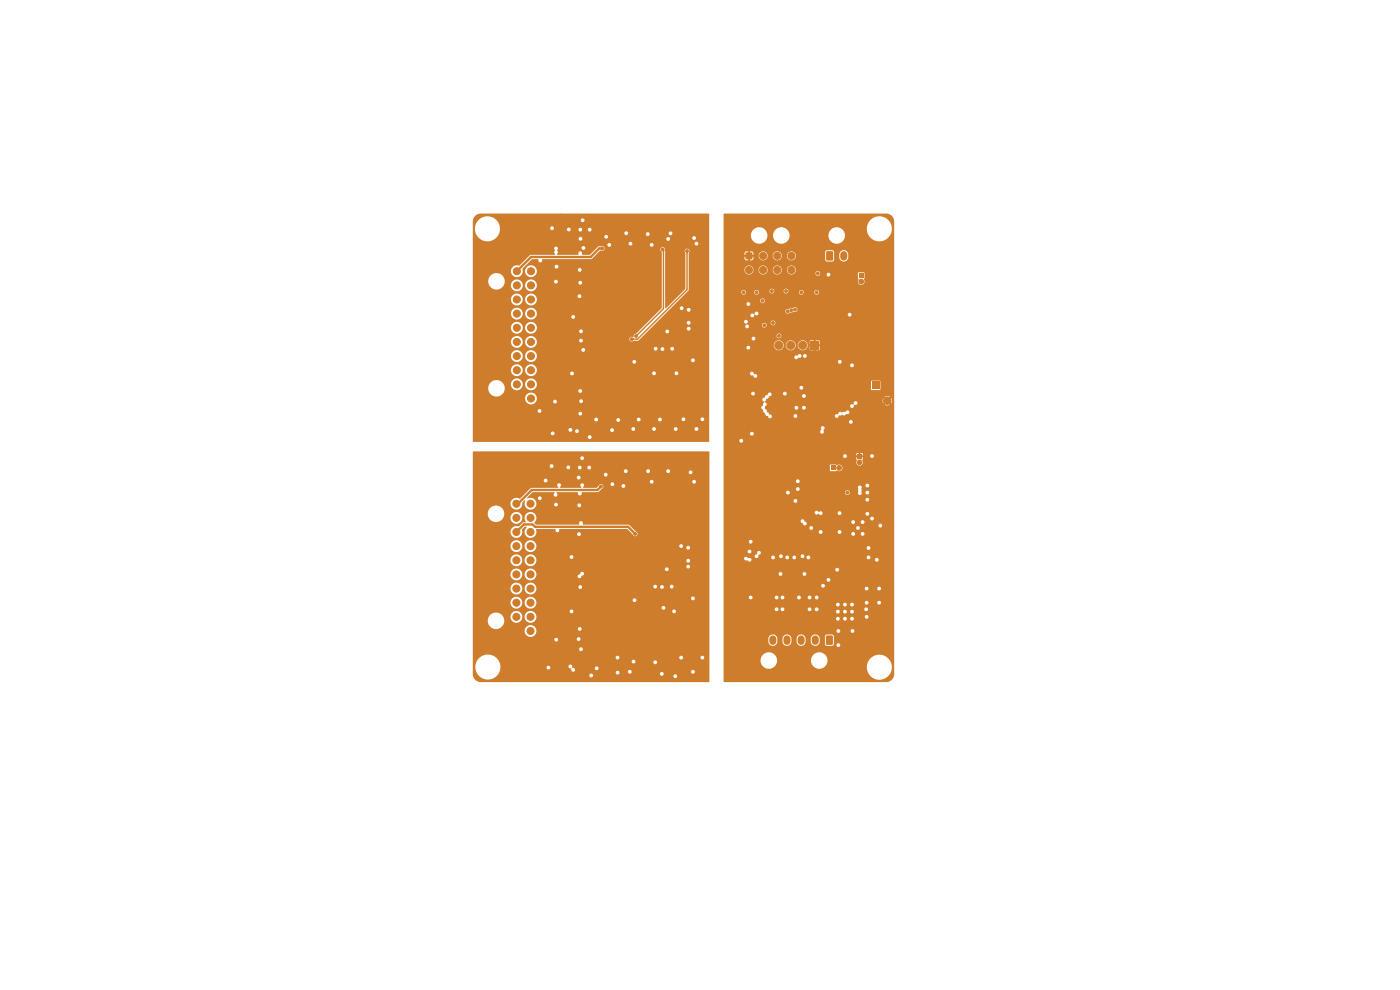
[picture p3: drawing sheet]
<svg xmlns="http://www.w3.org/2000/svg" width="297mm" height="210mm" viewBox="0 0 297 210" stroke-linecap="round" stroke-linejoin="round" font-family="sans-serif">
<path d="M175.3 134.9h1.3v1.8h-1.3z" fill="#ce7d2c"/>
<path d="M160.9 135.5v.6M163.9 135.5v.6M166.9 135.5v.6M169.9 135.5v.6M173 135.5v.6" fill="none" stroke="#ce7d2c" stroke-width="1.5"/>
<path d="M176.3 98.8h.9v1h-.9z" fill="#ce7d2c"/>
<circle cx="178" cy="99.3" r=".5" fill="#ce7d2c" stroke="#ce7d2c" stroke-width=".21"/>
<path d="M182.2 58h1v1h-1z" fill="#ce7d2c"/>
<circle cx="182.7" cy="59.7" r=".5" fill="#ce7d2c" stroke="#ce7d2c" stroke-width=".21"/>
<path d="M181.8 96.3h1v1h-1z" fill="#ce7d2c"/>
<circle cx="182.4" cy="98.1" r=".5" fill="#ce7d2c" stroke="#ce7d2c" stroke-width=".21"/>
<path d="M172 72.4h1.7v1.7h-1.7z" fill="#ce7d2c"/>
<g fill="#ce7d2c" stroke="#ce7d2c" stroke-width=".21">
<circle cx="170.3" cy="73.2" r=".85"/>
<circle cx="167.8" cy="73.2" r=".85"/>
<circle cx="165.2" cy="73.2" r=".85"/>
</g>
<path d="M158.2 53.6h1.4v1.4h-1.4z" fill="#ce7d2c"/>
<g fill="#ce7d2c" stroke="#ce7d2c" stroke-width=".21">
<circle cx="161.9" cy="54.3" r=".75"/>
<circle cx="164.9" cy="54.3" r=".75"/>
<circle cx="167.9" cy="54.3" r=".75"/>
<circle cx="158.9" cy="57.3" r=".75"/>
<circle cx="161.9" cy="57.3" r=".75"/>
<circle cx="164.9" cy="57.3" r=".75"/>
<circle cx="167.9" cy="57.3" r=".75"/>
</g>
<path d="M175.3 53.3h1.4v1.9h-1.4z" fill="#ce7d2c"/>
<path d="M179 54v.5" fill="none" stroke="#ce7d2c" stroke-width="1.5"/>
<path d="M185 81h1.6v1.6h-1.6z" fill="#ce7d2c"/>
<circle cx="188.2" cy="85" r=".8" fill="#ce7d2c" stroke="#ce7d2c" stroke-width=".21"/>
<path d="M109 83.9h1.3v1.3h-1.3z" fill="#ce7d2c"/>
<g fill="#ce7d2c" stroke="#ce7d2c" stroke-width=".21">
<circle cx="109.6" cy="81.5" r=".75"/>
<circle cx="109.6" cy="78.5" r=".75"/>
<circle cx="109.6" cy="75.5" r=".75"/>
<circle cx="109.6" cy="72.5" r=".75"/>
<circle cx="109.6" cy="69.5" r=".75"/>
<circle cx="109.6" cy="66.5" r=".75"/>
<circle cx="109.6" cy="63.5" r=".75"/>
<circle cx="109.6" cy="60.5" r=".75"/>
<circle cx="109.6" cy="57.5" r=".75"/>
<circle cx="112.6" cy="84.5" r=".75"/>
<circle cx="112.6" cy="81.5" r=".75"/>
<circle cx="112.6" cy="78.5" r=".75"/>
<circle cx="112.6" cy="75.5" r=".75"/>
<circle cx="112.6" cy="72.5" r=".75"/>
<circle cx="112.6" cy="69.5" r=".75"/>
<circle cx="112.6" cy="66.5" r=".75"/>
<circle cx="112.6" cy="63.5" r=".75"/>
<circle cx="112.6" cy="60.5" r=".75"/>
<circle cx="112.6" cy="57.5" r=".75"/>
</g>
<path d="M108.9 133.2h1.3v1.3h-1.3z" fill="#ce7d2c"/>
<g fill="#ce7d2c" stroke="#ce7d2c" stroke-width=".21">
<circle cx="109.5" cy="130.9" r=".75"/>
<circle cx="109.5" cy="127.9" r=".75"/>
<circle cx="109.5" cy="124.9" r=".75"/>
<circle cx="109.5" cy="121.9" r=".75"/>
<circle cx="109.5" cy="118.9" r=".75"/>
<circle cx="109.5" cy="115.9" r=".75"/>
<circle cx="109.5" cy="112.9" r=".75"/>
<circle cx="109.5" cy="109.9" r=".75"/>
<circle cx="109.5" cy="106.9" r=".75"/>
<circle cx="112.5" cy="133.9" r=".75"/>
<circle cx="112.5" cy="130.9" r=".75"/>
<circle cx="112.5" cy="127.9" r=".75"/>
<circle cx="112.5" cy="124.9" r=".75"/>
<circle cx="112.5" cy="121.9" r=".75"/>
<circle cx="112.5" cy="118.9" r=".75"/>
<circle cx="112.5" cy="115.9" r=".75"/>
<circle cx="112.5" cy="112.9" r=".75"/>
<circle cx="112.5" cy="109.9" r=".75"/>
<circle cx="112.5" cy="106.9" r=".75"/>
<circle cx="186.9" cy="54.7" r=".3"/>
<circle cx="174.9" cy="102.7" r=".3"/>
<circle cx="155.2" cy="61.5" r=".3"/>
<circle cx="183.9" cy="96.7" r=".3"/>
<circle cx="171.9" cy="141.7" r=".3"/>
<circle cx="183.9" cy="63.7" r=".3"/>
<circle cx="168.9" cy="51.7" r=".3"/>
<circle cx="171.9" cy="75.7" r=".3"/>
<circle cx="166" cy="94.5" r=".3"/>
<circle cx="169.5" cy="92.3" r=".3"/>
<circle cx="183.9" cy="57.7" r=".3"/>
<circle cx="186.9" cy="132.7" r=".3"/>
<circle cx="174.9" cy="57" r=".3"/>
<circle cx="186.9" cy="84.7" r=".3"/>
<circle cx="156.9" cy="57.7" r=".3"/>
<circle cx="183.9" cy="51.7" r=".3"/>
<circle cx="156.9" cy="87.7" r=".3"/>
<circle cx="171.9" cy="81.7" r=".3"/>
<circle cx="170.2" cy="124.8" r=".3"/>
<circle cx="186.9" cy="93.7" r=".3"/>
<circle cx="173.3" cy="87" r=".3"/>
<circle cx="180.9" cy="51.7" r=".3"/>
<circle cx="168.9" cy="138.7" r=".3"/>
<circle cx="183.5" cy="114.8" r=".3"/>
<circle cx="186.9" cy="75.7" r=".3"/>
<circle cx="168.2" cy="124" r=".3"/>
<circle cx="171.8" cy="93.8" r=".3"/>
<circle cx="183.9" cy="69.7" r=".3"/>
<circle cx="159.9" cy="105.7" r=".3"/>
<circle cx="177.9" cy="102.7" r=".3"/>
<circle cx="168.9" cy="108.7" r=".3"/>
<circle cx="162.9" cy="51.7" r=".3"/>
<circle cx="168.9" cy="141.7" r=".3"/>
<circle cx="180.9" cy="54.7" r=".3"/>
<circle cx="158.2" cy="71" r=".3"/>
<circle cx="186.9" cy="87.7" r=".3"/>
<circle cx="186.9" cy="72.7" r=".3"/>
<circle cx="166.2" cy="92.2" r=".3"/>
<circle cx="172" cy="124.8" r=".3"/>
<circle cx="169.5" cy="124.8" r=".3"/>
<circle cx="171.9" cy="51.7" r=".3"/>
<circle cx="172.8" cy="124.5" r=".3"/>
<circle cx="171.2" cy="94.3" r=".3"/>
<circle cx="186.9" cy="52.5" r=".3"/>
<circle cx="186.9" cy="102.7" r=".3"/>
<circle cx="165.9" cy="99.7" r=".3"/>
<circle cx="159.9" cy="138.7" r=".3"/>
<circle cx="171.9" cy="84.7" r=".3"/>
<circle cx="183.9" cy="135.7" r=".3"/>
<circle cx="186.9" cy="66.7" r=".3"/>
<circle cx="171.9" cy="66.7" r=".3"/>
<circle cx="156.9" cy="123.7" r=".3"/>
<circle cx="186.9" cy="108.7" r=".3"/>
<circle cx="183.9" cy="138.7" r=".3"/>
<circle cx="180.9" cy="72.7" r=".3"/>
<circle cx="186.9" cy="96.7" r=".3"/>
<circle cx="186.9" cy="90.7" r=".3"/>
<circle cx="174.9" cy="51.7" r=".3"/>
<circle cx="162.7" cy="117.8" r=".3"/>
<circle cx="169.2" cy="117" r=".3"/>
<circle cx="178.3" cy="82" r=".3"/>
<circle cx="168.2" cy="68.3" r=".3"/>
<circle cx="168.9" cy="48.7" r=".3"/>
<circle cx="183.9" cy="66.7" r=".3"/>
<circle cx="182.5" cy="48.5" r=".3"/>
<circle cx="156.9" cy="51.7" r=".3"/>
<circle cx="168.4" cy="114" r=".3"/>
<circle cx="168" cy="92.5" r=".3"/>
<circle cx="186.9" cy="57.7" r=".3"/>
<circle cx="183.9" cy="72.7" r=".3"/>
<circle cx="168.8" cy="124.5" r=".3"/>
<circle cx="181.5" cy="87.8" r=".3"/>
<circle cx="156.9" cy="108.7" r=".3"/>
<circle cx="165.9" cy="78.7" r=".3"/>
<circle cx="156.9" cy="141.7" r=".3"/>
<circle cx="156.9" cy="102.7" r=".3"/>
<circle cx="171.2" cy="108" r=".3"/>
<circle cx="156.9" cy="48.7" r=".3"/>
<circle cx="183.9" cy="75.7" r=".3"/>
<circle cx="156.9" cy="54.7" r=".3"/>
<circle cx="159.9" cy="93.7" r=".3"/>
<circle cx="169.5" cy="63.7" r=".3"/>
<circle cx="186.9" cy="135.7" r=".3"/>
<circle cx="155.3" cy="68" r=".3"/>
<circle cx="171.9" cy="48.7" r=".3"/>
<circle cx="156.9" cy="129.7" r=".3"/>
<circle cx="171.7" cy="110.5" r=".3"/>
<circle cx="186.9" cy="78.7" r=".3"/>
<circle cx="186.9" cy="69.7" r=".3"/>
<circle cx="159.9" cy="102.7" r=".3"/>
<circle cx="156.9" cy="111.7" r=".3"/>
<circle cx="171.9" cy="138.7" r=".3"/>
<circle cx="165.9" cy="138.7" r=".3"/>
<circle cx="156.9" cy="135.7" r=".3"/>
<circle cx="180.9" cy="75.7" r=".3"/>
<circle cx="172" cy="104" r=".3"/>
<circle cx="183.9" cy="87.7" r=".3"/>
<circle cx="186.9" cy="60.7" r=".3"/>
<circle cx="171.9" cy="54.7" r=".3"/>
<circle cx="176.7" cy="77.5" r=".3"/>
<circle cx="156.9" cy="138.7" r=".3"/>
<circle cx="186.9" cy="137.5" r=".3"/>
<circle cx="183.9" cy="78.7" r=".3"/>
<circle cx="154.8" cy="83.5" r=".3"/>
<circle cx="177.9" cy="69.7" r=".3"/>
<circle cx="162.9" cy="48.7" r=".3"/>
<circle cx="159.9" cy="63.7" r=".3"/>
<circle cx="164.8" cy="77.3" r=".3"/>
<circle cx="159.5" cy="77.5" r=".3"/>
<circle cx="173.2" cy="124.1" r=".3"/>
<circle cx="164.2" cy="91.5" r=".3"/>
<circle cx="171.2" cy="124.8" r=".3"/>
<circle cx="186.9" cy="63.7" r=".3"/>
<circle cx="174.5" cy="103.7" r=".3"/>
<circle cx="167" cy="84.3" r=".3"/>
<circle cx="159.9" cy="123.7" r=".3"/>
<circle cx="169.5" cy="93.3" r=".3"/>
<circle cx="180.9" cy="48.7" r=".3"/>
<circle cx="156.9" cy="78.7" r=".3"/>
<circle cx="167.2" cy="67" r=".3"/>
<circle cx="182.5" cy="141.8" r=".3"/>
<circle cx="177" cy="103.7" r=".3"/>
<circle cx="174.3" cy="88.3" r=".3"/>
<circle cx="176.5" cy="90" r=".3"/>
<circle cx="183.9" cy="54.7" r=".3"/>
<circle cx="166.5" cy="87.3" r=".3"/>
<circle cx="159.9" cy="141.7" r=".3"/>
<circle cx="180.9" cy="96.7" r=".3"/>
<circle cx="162.9" cy="69.7" r=".3"/>
<circle cx="159.9" cy="135.7" r=".3"/>
<circle cx="168.4" cy="112" r=".3"/>
<circle cx="173.5" cy="84" r=".3"/>
<circle cx="165.9" cy="141.7" r=".3"/>
<circle cx="181.7" cy="114.8" r=".3"/>
<circle cx="186.9" cy="105.7" r=".3"/>
<circle cx="169.5" cy="91.3" r=".3"/>
<circle cx="183.9" cy="60.7" r=".3"/>
<circle cx="180.9" cy="90.7" r=".3"/>
<circle cx="177.9" cy="141.7" r=".3"/>
<circle cx="159.9" cy="108.7" r=".3"/>
<circle cx="165" cy="66.3" r=".3"/>
<circle cx="174.9" cy="48.7" r=".3"/>
<circle cx="127.8" cy="52.7" r=".3"/>
<circle cx="170" cy="62" r=".3"/>
<circle cx="162.1" cy="69" r=".3"/>
<circle cx="161.7" cy="63.8" r=".3"/>
<circle cx="173.5" cy="58" r=".3"/>
<circle cx="106.7" cy="117.1" r=".3"/>
<circle cx="103.7" cy="99.1" r=".3"/>
<circle cx="103.7" cy="123.1" r=".3"/>
<circle cx="148.7" cy="132.1" r=".3"/>
<circle cx="109.7" cy="141.1" r=".3"/>
<circle cx="106.7" cy="102.1" r=".3"/>
<circle cx="144" cy="124.2" r=".3"/>
<circle cx="125" cy="129.9" r=".3"/>
<circle cx="103.7" cy="111.1" r=".3"/>
<circle cx="103.7" cy="137.5" r=".3"/>
<circle cx="103.7" cy="117.1" r=".3"/>
<circle cx="125.2" cy="122.2" r=".3"/>
<circle cx="145.7" cy="111.1" r=".3"/>
<circle cx="127.7" cy="144.1" r=".3"/>
<circle cx="107.5" cy="141.2" r=".3"/>
<circle cx="109.7" cy="144.1" r=".3"/>
<circle cx="115" cy="126.9" r=".3"/>
<circle cx="130.8" cy="116.8" r=".3"/>
<circle cx="109.7" cy="99.1" r=".3"/>
<circle cx="139.2" cy="118.5" r=".3"/>
<circle cx="123.5" cy="119.9" r=".3"/>
<circle cx="131.5" cy="128.2" r=".3"/>
<circle cx="145.7" cy="99.1" r=".3"/>
<circle cx="138.5" cy="120" r=".3"/>
<circle cx="144.5" cy="119.8" r=".3"/>
<circle cx="142.7" cy="132.1" r=".3"/>
<circle cx="106.7" cy="123.1" r=".3"/>
<circle cx="103.7" cy="126.1" r=".3"/>
<circle cx="106.7" cy="126.1" r=".3"/>
<circle cx="112.7" cy="99.1" r=".3"/>
<circle cx="106.7" cy="135.1" r=".3"/>
<circle cx="106.7" cy="138.1" r=".3"/>
<circle cx="106.7" cy="111.1" r=".3"/>
<circle cx="103.7" cy="135.1" r=".3"/>
<circle cx="127.7" cy="99.1" r=".3"/>
<circle cx="136.7" cy="132.1" r=".3"/>
<circle cx="136.8" cy="115.5" r=".3"/>
<circle cx="106.7" cy="129.1" r=".3"/>
<circle cx="144.8" cy="117.9" r=".3"/>
<circle cx="103.7" cy="102.1" r=".3"/>
<circle cx="118.2" cy="109.9" r=".3"/>
<circle cx="136.2" cy="129.8" r=".3"/>
<circle cx="112.7" cy="102.1" r=".3"/>
<circle cx="138.8" cy="112.5" r=".3"/>
<circle cx="130.7" cy="120.1" r=".3"/>
<circle cx="127.8" cy="110.8" r=".3"/>
<circle cx="109.7" cy="105.1" r=".3"/>
<circle cx="103.7" cy="105.1" r=".3"/>
<circle cx="145.7" cy="117.1" r=".3"/>
<circle cx="130" cy="109.2" r=".3"/>
<circle cx="106.7" cy="144.1" r=".3"/>
<circle cx="109.7" cy="138.1" r=".3"/>
<circle cx="100.7" cy="138.5" r=".3"/>
<circle cx="127.7" cy="123.1" r=".3"/>
<circle cx="103.7" cy="129.1" r=".3"/>
<circle cx="136.7" cy="138.1" r=".3"/>
<circle cx="136.7" cy="99.1" r=".3"/>
<circle cx="106.7" cy="120.1" r=".3"/>
<circle cx="109.7" cy="102.1" r=".3"/>
<circle cx="136.8" cy="123.5" r=".3"/>
<circle cx="133.7" cy="120.1" r=".3"/>
<circle cx="127.5" cy="113.8" r=".3"/>
<circle cx="125" cy="139.8" r=".3"/>
<circle cx="103.7" cy="114.1" r=".3"/>
<circle cx="142.7" cy="144.1" r=".3"/>
<circle cx="128.5" cy="131.9" r=".3"/>
<circle cx="127.5" cy="116" r=".3"/>
<circle cx="103.7" cy="120.1" r=".3"/>
<circle cx="106.7" cy="114.1" r=".3"/>
<circle cx="106.7" cy="105.1" r=".3"/>
<circle cx="106.7" cy="99.1" r=".3"/>
<circle cx="112.7" cy="144.1" r=".3"/>
<circle cx="148.7" cy="111.1" r=".3"/>
<circle cx="141.8" cy="123.8" r=".3"/>
<circle cx="166.7" cy="61.7" r=".3"/>
<circle cx="164" cy="68.5" r=".3"/>
<circle cx="106.7" cy="84.7" r=".3"/>
<circle cx="127.8" cy="63.7" r=".3"/>
<circle cx="103.7" cy="75.7" r=".3"/>
<circle cx="106.7" cy="75.7" r=".3"/>
<circle cx="106.7" cy="69.7" r=".3"/>
<circle cx="136.7" cy="81.7" r=".3"/>
<circle cx="148.7" cy="60.7" r=".3"/>
<circle cx="106.7" cy="51.7" r=".3"/>
<circle cx="103.7" cy="90.7" r=".3"/>
<circle cx="103.7" cy="69.7" r=".3"/>
<circle cx="125.5" cy="45.7" r=".3"/>
<circle cx="136.7" cy="48.7" r=".3"/>
<circle cx="118.7" cy="69.7" r=".3"/>
<circle cx="109.7" cy="90.7" r=".3"/>
<circle cx="109.7" cy="54.7" r=".3"/>
<circle cx="118.7" cy="72.7" r=".3"/>
<circle cx="103.7" cy="54.7" r=".3"/>
<circle cx="103.7" cy="84.7" r=".3"/>
<circle cx="138.2" cy="60.7" r=".3"/>
<circle cx="130.7" cy="69.7" r=".3"/>
<circle cx="103.7" cy="78.7" r=".3"/>
<circle cx="109.7" cy="51.7" r=".3"/>
<circle cx="103.7" cy="72.7" r=".3"/>
<circle cx="137" cy="73" r=".3"/>
<circle cx="106.7" cy="66.7" r=".3"/>
<circle cx="103.7" cy="57.7" r=".3"/>
<circle cx="143.8" cy="65.5" r=".3"/>
<circle cx="119" cy="45.7" r=".3"/>
<circle cx="103.7" cy="66.7" r=".3"/>
<circle cx="103.7" cy="87.7" r=".3"/>
<circle cx="106.7" cy="90.7" r=".3"/>
<circle cx="128.8" cy="59.7" r=".3"/>
<circle cx="124.8" cy="74.3" r=".3"/>
<circle cx="142" cy="73" r=".3"/>
<circle cx="112.7" cy="48.7" r=".3"/>
<circle cx="133.7" cy="69.7" r=".3"/>
<circle cx="127.7" cy="72.7" r=".3"/>
<circle cx="145" cy="67.4" r=".3"/>
<circle cx="118.7" cy="87.7" r=".3"/>
<circle cx="109.7" cy="48.7" r=".3"/>
<circle cx="103.7" cy="63.7" r=".3"/>
<circle cx="136.5" cy="64.7" r=".3"/>
<circle cx="106.7" cy="72.7" r=".3"/>
<circle cx="130" cy="58.7" r=".3"/>
<circle cx="145.7" cy="81.7" r=".3"/>
<circle cx="145.7" cy="66.7" r=".3"/>
<circle cx="148.7" cy="81.7" r=".3"/>
<circle cx="106.7" cy="78.7" r=".3"/>
<circle cx="142.7" cy="81.7" r=".3"/>
<circle cx="128" cy="60.3" r=".3"/>
<circle cx="114.2" cy="76.5" r=".3"/>
<circle cx="106.7" cy="57.7" r=".3"/>
<circle cx="145.7" cy="87.7" r=".3"/>
<circle cx="139.7" cy="81.7" r=".3"/>
<circle cx="106.7" cy="54.7" r=".3"/>
<circle cx="127.7" cy="48.7" r=".3"/>
<circle cx="106.7" cy="63.7" r=".3"/>
<circle cx="106.7" cy="87.7" r=".3"/>
<circle cx="144.8" cy="60" r=".3"/>
<circle cx="109.7" cy="87.7" r=".3"/>
<circle cx="145.7" cy="48.7" r=".3"/>
<circle cx="107.2" cy="48.7" r=".3"/>
<circle cx="112.7" cy="51.7" r=".3"/>
<circle cx="103.7" cy="52.3" r=".3"/>
<circle cx="145.8" cy="53.3" r=".3"/>
<circle cx="134" cy="71.9" r=".3"/>
<circle cx="140.6" cy="52.9" r=".3"/>
<circle cx="134.9" cy="71.3" r=".3"/>
<circle cx="179.7" cy="104.5" r=".3"/>
<circle cx="134.8" cy="113.2" r=".3"/>
<circle cx="173.3" cy="62" r=".3"/>
<circle cx="157.8" cy="62" r=".3"/>
<circle cx="168.7" cy="65.7" r=".3"/>
<circle cx="167.9" cy="65.8" r=".3"/>
<circle cx="167.1" cy="66" r=".3"/>
<circle cx="165.2" cy="71.3" r=".3"/>
<circle cx="127.5" cy="103.2" r=".3"/>
<circle cx="163.7" cy="61.7" r=".3"/>
<circle cx="160.5" cy="62" r=".3"/>
</g>
<path d="M127.8 52.7h-.7l-1.8 1.8h-12.6l-3.1 3M109.5 112.9l1.6-1.6h1.9l.5 .5h19.7l1.5 1.5M127.5 103.2l-.8 .7h-13.9l-2.9 3h-.4" fill="none" stroke="#ce7d2c" stroke-width=".5"/>
<path d="M140.6 52.9l.1 .2v12.4l-5.8 5.8M145.7 53.3v8.1l-10.5 10.5h-1.2" fill="none" stroke="#ce7d2c" stroke-width=".3"/>
<g fill="#ce7d2c">
<path d="M100.7 45.9l.6-.4 .7-.2h48.4v48.4h-50l-.1-.1v-.9h24.4a.4 .4 0 0 0 .5 .4 .4 .4 0 0 0 .2-.6 .4 .4 0 0 0-.7 .1l-24.4 .1v-.8h16.5a.42 .42 0 0 0 .6 .5 .42 .42 0 0 0 .2-.7 .42 .42 0 0 0-.7 .2h-16.6v-.8h20.3a.4 .4 0 0 0 .3 .5 .4 .4 0 0 0 .4-.2l.7 .1a.4 .4 0 0 0 .6 .3 .4 .4 0 0 0 .1-.6l6.7 .1a.4 .4 0 0 0 .6 .3 .4 .4 0 0 0 .1-.7l3.8 .2a.4 .4 0 0 0 .5 .3 .4 .4 0 0 0 .4-.5l3.5 .2a.4 .4 0 0 0 .5 .3 .4 .4 0 0 0 .4-.5l3.7 .2a.4 .4 0 0 0 .5 .3 .4 .4 0 0 0 .4-.5l3.5 .2a.4 .4 0 0 0 .7 .2 .4 .4 0 0 0 0-.6 .4 .4 0 0 0-.7 .2h-3.5l-.4-.3-.3 .1-.2 .2h-3.7l-.4-.3-.3 .1-.2 .2h-3.5l-.2-.2-.3-.1-.4 .3-4.1-.1-.4 .4h-6.7l-.4-.1-.3 .3h-.7l.1-.4-.2-.2a.4 .4 0 0 0-.6 .3h-20.3v-2.2l25.8 .2a.4 .4 0 0 0 .4 .3 .4 .4 0 0 0 .4-.4l3.9 .1a.4 .4 0 0 0 .5 .4 .4 .4 0 0 0 .2-.6l3.6 .2a.4 .4 0 0 0 .5 .3 .4 .4 0 0 0 .3-.5l3.7 .2a.4 .4 0 0 0 .5 .3 .4 .4 0 0 0 .3-.5l4.2 .1a.4 .4 0 0 0 .5 .3 .4 .4 0 0 0 .3-.4l3.2 .1a.4 .4 0 0 0 .6 .3 .4 .4 0 0 0 0-.7 .4 .4 0 0 0-.6 .3h-3.2l-.2-.3-.3-.1-.3 .4h-4.2l-.5-.3-.3 .3h-3.7l-.2-.2-.3-.1-.3 .3h-3.6l-.4-.2-.3 .3h-3.9l-.2-.4a.4 .4 0 0 0-.6 .3h-25.8v-1.2l22.4 .1a.4 .4 0 0 0 .6 .3 .4 .4 0 0 0 0-.7 .4 .4 0 0 0-.6 .3h-22.4v-.6l13.8 .1a.4 .4 0 0 0 .6 .3 .4 .4 0 0 0 0-.7 .4 .4 0 0 0-.6 .3h-13.8v-2.7h11.1v.2a1.25 1.25 0 0 0 1 1.2 1.25 1.25 0 0 0 1.3-.7l3.6 .1a.4 .4 0 0 0 .5 .4 .4 .4 0 0 0 .3-.5l4.8 .1a.4 .4 0 0 0 .6 .2 .4 .4 0 0 0 0-.6 .4 .4 0 0 0-.6 .3h-4.8l-.4-.3-.4 .3h-3.6a1.25 1.25 0 0 0-.7-1.8 1.25 1.25 0 0 0-1.6 1.1h-11.1v-2.1h3.3v.2a1.75 1.75 0 0 0 1.5 1.6 1.75 1.75 0 0 0 1.9-1.2l15.7 .1a.4 .4 0 0 0 .6 .3 .4 .4 0 0 0 0-.7 .4 .4 0 0 0-.6 .3h-15.7v-.9l-.2-.6h1.6v.2a1.25 1.25 0 0 0 1.3 1.2 1.25 1.25 0 0 0 1.2-1.4h.5v.2a1.25 1.25 0 0 0 1.9 1 1.25 1.25 0 0 0 0-2.1 1.25 1.25 0 0 0-1.9 .9h-.5v-.2a1.25 1.25 0 0 0-1.4-.9 1.25 1.25 0 0 0-1.1 1.1h-1.6a1.75 1.75 0 0 0-1.9-.7 1.75 1.75 0 0 0-1.3 1.6h-3.3v-3.9h8.1v.2a1.25 1.25 0 0 0 1.3 1.2 1.25 1.25 0 0 0 1.2-1.4h.5v.2a1.25 1.25 0 0 0 1 1.2 1.25 1.25 0 0 0 1.3-.6l7.2 .1a.4 .4 0 0 0 .5 .3 .4 .4 0 0 0 .3-.5h16.6l.1 .3a.4 .4 0 0 0 .5 .2 .4 .4 0 0 0 .3-.5l3.9 .1a.4 .4 0 0 0 .6 .3 .4 .4 0 0 0 0-.7 .4 .4 0 0 0-.6 .3h-3.9l-.4-.3-.3 .1-.2 .2h-16.6l-.3-.3-.3 .1-.2 .3-7.1-.1a1.25 1.25 0 0 0-.8-1.8 1.25 1.25 0 0 0-1.6 1.1h-.5v-.2a1.26 1.26 0 0 0-1.4-.9 1.26 1.26 0 0 0-1.1 1.1h-8.1v-3h8.1v.2a1.25 1.25 0 0 0 1.3 1.2 1.25 1.25 0 0 0 1.2-1.4h.5v.2a1.25 1.25 0 0 0 1.7 1.1l21.1 .1a.4 .4 0 0 0 .6 .3 .4 .4 0 0 0-.1-.7l11.9 .1a.4 .4 0 0 0 .6 .3 .4 .4 0 0 0 0-.7 .4 .4 0 0 0-.6 .3l-12.1-.1-.3 .4h-21.1a1.25 1.25 0 0 0 .3-2.2 1.25 1.25 0 0 0-2 .9h-.5v-.2a1.25 1.25 0 0 0-1.4-.9 1.25 1.25 0 0 0-1.1 1.1h-8.1v-1.2l23 .1a.4 .4 0 0 0 .6 .3 .4 .4 0 0 0 .1-.7l14.7 .1a.4 .4 0 0 0 .4 .4 .4 .4 0 0 0 .4-.4l.6 .1a.4 .4 0 0 0 .5 .3 .4 .4 0 0 0 .3-.5l1.3 .1a.4 .4 0 0 0 .6 .3 .4 .4 0 0 0 0-.7 .4 .4 0 0 0-.6 .3h-1.3l-.4-.3-.4 .4h-.6l-.2-.4a.4 .4 0 0 0-.6 .3l-15-.1-.4 .4h-23v-1.8h8.1a1.25 1.25 0 0 0 1.2 1.4 1.25 1.25 0 0 0 1.3-1.4h.5v.2a1.25 1.25 0 0 0 1.5 1.2 1.25 1.25 0 0 0 1-1.6l8.9 .1a.4 .4 0 0 0 .7 .3 .4 .4 0 0 0-.1-.7h10.1v.1a.65 .65 0 0 0 1 .3l1-.1 1.9-1.9h3.8a.4 .4 0 0 0 .5 .4 .4 .4 0 0 0 .2-.6 .4 .4 0 0 0-.7 .1l-3.8 .1 .6-.6h7.7a.41 .41 0 0 0 .5 .4 .41 .41 0 0 0 .2-.6 .41 .41 0 0 0-.7 .1l-7.7 .1 1.3-1.3h6.4a.4 .4 0 0 0 .5 .5 .4 .4 0 0 0 .2-.7 .4 .4 0 0 0-.7 .1l-6.4 .1 3.1-3.1 1.8 .1a.4 .4 0 0 0 .7 .3l.8 .1a.4 .4 0 0 0 .6 .3 .4 .4 0 0 0 0-.7 .4 .4 0 0 0-.6 .3l-.8-.1a.4 .4 0 0 0-.1-.6 .4 .4 0 0 0-.6 .3h-1.8l3.7-3.7v-7.8a.55 .55 0 0 0 0-.9 .55 .55 0 0 0-.8 .2l.1 .7v7.5l-4.2 4.1-.1-.1v-12.2a.54 .54 0 0 0-.4-.6 .54 .54 0 0 0-.6 .3 .54 .54 0 0 0 .3 .7v11.8l-5.3 5.4-.6 .3-.1 .5h-.2a.5 .5 0 0 0-.7 .4l-10.3-.1-.4 .4h-8.9a1.25 1.25 0 0 0-1.4-.9 1.25 1.25 0 0 0-1.1 1.1h-.5v-.2a1.25 1.25 0 0 0-1.4-.9 1.25 1.25 0 0 0-1.1 1.1h-8.1v-3h8.1v.2a1.25 1.25 0 0 0 1.3 1.2 1.25 1.25 0 0 0 1.2-1.4h.5v.2a1.25 1.25 0 0 0 .9 1.1 1.25 1.25 0 0 0 1.4-.5l9.1 .1a.4 .4 0 0 0 .7 .3 .4 .4 0 0 0 0-.7 .4 .4 0 0 0-.7 .3h-9.1a1.25 1.25 0 0 0-.7-1.9 1.25 1.25 0 0 0-1.6 1.1h-.5v-.2a1.25 1.25 0 0 0-1.4-.9 1.25 1.25 0 0 0-1.1 1.1h-8.1v-3h8.1v.2a1.25 1.25 0 0 0 1.3 1.2 1.25 1.25 0 0 0 1.2-1.4h.5v.2a1.25 1.25 0 0 0 1 1.2 1.25 1.25 0 0 0 1.3-.6l7.5 .1a.4 .4 0 0 0 .6 .3 .4 .4 0 0 0 0-.7 .4 .4 0 0 0-.6 .3h-7.5l.1-.2a1.25 1.25 0 0 0-.9-1.7 1.25 1.25 0 0 0-1.5 1.1h-.5v-.2a1.25 1.25 0 0 0-1.4-.9 1.25 1.25 0 0 0-1.1 1.1h-8.1v-3h8.1v.2a1.25 1.25 0 0 0 1.3 1.2 1.25 1.25 0 0 0 1.2-1.4h.5v.2a1.25 1.25 0 0 0 1.7 1.1 1.25 1.25 0 0 0 .5-1.9l8.9 .1a.4 .4 0 0 0 .7 .3 .4 .4 0 0 0 0-.7 .4 .4 0 0 0-.7 .3l-8.9-.1a1.25 1.25 0 0 0-1.3-.4 1.25 1.25 0 0 0-.9 1.1h-.5v-.2a1.25 1.25 0 0 0-1.4-.9 1.25 1.25 0 0 0-1.1 1.1h-8.1v-3.8h3.3v.2a1.75 1.75 0 0 0 1.4 1.6 1.75 1.75 0 0 0 1.9-1h1.5v.2a1.25 1.25 0 0 0 1.3 1.2 1.25 1.25 0 0 0 1.2-1.4h.5v.2a1.25 1.25 0 0 0 1.7 1.1 1.25 1.25 0 0 0 .5-2l3.9 .1a.4 .4 0 0 0 .4 .3 .4 .4 0 0 0 .4-.2l4.4 .1a.4 .4 0 0 0 .6 .3 .4 .4 0 0 0 0-.7 .4 .4 0 0 0-.6 .3h-4.4a.4 .4 0 0 0-.3-.5 .4 .4 0 0 0-.5 .3h-3.9l-.1-.1a1.25 1.25 0 0 0-2.1 .8h-.5v-.2a1.25 1.25 0 0 0-1.4-.9 1.25 1.25 0 0 0-1.1 1.1h-1.5l.1-.2a1.75 1.75 0 0 0-1.3-2.2 1.75 1.75 0 0 0-2.1 1.6h-3.3v-2.2h8.1v.2a1.25 1.25 0 0 0 1.3 1.2 1.25 1.25 0 0 0 1.2-1.4h.5v.2a1.25 1.25 0 0 0 1.5 1.2 1.25 1.25 0 0 0 1-1.6l8.7 .1a.4 .4 0 0 0 .6 .3 .4 .4 0 0 0 0-.7 .4 .4 0 0 0-.6 .3h-8.7l-.5-.7 4.3 .1a.4 .4 0 0 0 .6 .3 .4 .4 0 0 0 0-.7 .4 .4 0 0 0-.6 .3h-4.4a1.26 1.26 0 0 0-1.9 .9h-.5l-.1-.4 2-2h1.4a.45 .45 0 0 0 .4 .7 .45 .45 0 0 0 .4-.7h10.4l1.9-1.8a.55 .55 0 0 0 .9-.2 .55 .55 0 0 0-.4-.8l-.9 .1-1.8 1.7h-1.7a.43 .43 0 0 0-.3-.7 .43 .43 0 0 0-.4 .7l-4.4 .1-.2-.1a.72 .72 0 0 0 .1-1l.1-.4h5.1a.4 .4 0 0 0 .5 .4 .4 .4 0 0 0 .2-.7 .4 .4 0 0 0-.7 .2l-5.1 .1a.43 .43 0 0 0-.6-.2 .43 .43 0 0 0 0 .7l-.1 .3 .2 .5-.1 .2h-5.2l-2.3 2.2a1.32 1.32 0 0 0-1.8 1.1h-8.1v-5.5l28.5 .1a.4 .4 0 0 0 .6 .3 .4 .4 0 0 0 .1-.7l3.8 .1a.4 .4 0 0 0 .4 .4 .4 .4 0 0 0 .4-.2l3.7 .1a.4 .4 0 0 0 .6 .3 .4 .4 0 0 0 .1-.7l8.8 .1a.4 .4 0 0 0 .7 .3 .4 .4 0 0 0 0-.7 .4 .4 0 0 0-.7 .3l-9.1-.1-.4 .4h-3.7v-.4l-.2-.2a.4 .4 0 0 0-.6 .3l-4.1-.1-.4 .4h-28.5v-3.4h.4l.3 1.1 .6 .9 .8 .5 .8 .2 1-.1 .9-.5 17.6 .1a.4 .4 0 0 0 .5 .4 .4 .4 0 0 0 .3-.5l17.8 .1a.4 .4 0 0 0 .6 .4 .4 .4 0 0 0 .2-.7l4.7 .2a.4 .4 0 0 0 .7 .2 .4 .4 0 0 0 0-.6 .4 .4 0 0 0-.7 .2h-4.7l-.2-.1a.4 .4 0 0 0-.6 .3h-17.8a.4 .4 0 0 0-.4-.3 .4 .4 0 0 0-.4 .3h-17.6l.4-.4 22.7 .1a.4 .4 0 0 0 .6 .3 .4 .4 0 0 0 0-.7 .4 .4 0 0 0-.6 .3h-22.7l.4-.8 26.5 .1a.4 .4 0 0 0 .4 .4 .4 .4 0 0 0 .4-.3l3.8 .1a.4 .4 0 0 0 .5 .3 .4 .4 0 0 0 .3-.6l4 .2a.4 .4 0 0 0 .7 .2 .4 .4 0 0 0 0-.6 .4 .4 0 0 0-.7 .2h-4l-.2-.1a.4 .4 0 0 0-.6 .3h-3.8v-.4l-.3-.1-.3 .1-.2 .2h-26.5l.2-1 10.6 .1a.4 .4 0 0 0 .3 .3 .4 .4 0 0 0 .5-.2l2.8 .1a.4 .4 0 0 0 .4 .4 .4 .4 0 0 0 .4-.4l1.6 .1a.4 .4 0 0 0 .5 .3 .4 .4 0 0 0 .3-.4l1.2 .1a.4 .4 0 0 0 .6 .3 .4 .4 0 0 0 0-.7 .4 .4 0 0 0-.6 .3h-1.2l-.3-.4-.3 .1-.2 .3h-1.6a.4 .4 0 0 0-.4-.4 .4 .4 0 0 0-.4 .3h-2.8v-.3l-.2-.3a.4 .4 0 0 0-.6 .4h-10.6l-.3-1-.5-.7 17.9 .1a.4 .4 0 0 0 .6 .3 .4 .4 0 0 0 0-.7 .4 .4 0 0 0-.6 .3h-17.9l-.9-.6-1.2-.2a2.66 2.66 0 0 0-2.5 2.6h-.4v-1.7z"/>
<path d="M153.5 45.4l34.5-.1a1.7 1.7 0 0 1 1.7 1.7v96a1.7 1.7 0 0 1-1.7 1.7l-34.5-.1v-4.6h7.8a1.75 1.75 0 0 0 1.8 1.9 1.75 1.75 0 0 0 1.8-1.9h7.1v.2a1.75 1.75 0 0 0 2.8 1.3h9.1v.3a2.66 2.66 0 0 0 4.1 2 2.66 2.66 0 0 0-.2-4.6 2.66 2.66 0 0 0-3.9 2.3h-9.1l.2-.1a1.75 1.75 0 0 0-.4-2.9 1.75 1.75 0 0 0-2.6 1.5h-7.1l-.1-.2a1.75 1.75 0 0 0-1.8-1.4 1.75 1.75 0 0 0-1.7 1.6h-7.8v-4.6h9.5v.8a.96 .96 0 0 0 1 .8 .96 .96 0 0 0 .9-.8v-.8h1.1v.9a.96 .96 0 0 0 1 .7 .96 .96 0 0 0 .9-.8v-.8h1.1v.9a.96 .96 0 0 0 1 .7 .96 .96 0 0 0 .9-.8v-.8h1.1v.9a.96 .96 0 0 0 1 .7 .96 .96 0 0 0 .9-.8v-.8l-.2-.4h1.3v1.6l.2 .4h1.3l.3-.2h.6a.4 .4 0 0 0 .6 .4 .4 .4 0 0 0 .1-.6 .4 .4 0 0 0-.6 .1l-.7 .1 .1-1.8-.2-.4h-1.3l-.4 .4h-1.3a.95 .95 0 0 0-1-.4 .95 .95 0 0 0-.7 .8h-1.1v-.1a.96 .96 0 0 0-1-.7 .96 .96 0 0 0-.9 .8h-1.1v-.1a.96 .96 0 0 0-1-.7 .96 .96 0 0 0-.9 .8h-1.1v-.1a.96 .96 0 0 0-1-.7 .96 .96 0 0 0-.9 .8h-9.5v-1.6l23.9 .1a.4 .4 0 0 0 .5 .4 .4 .4 0 0 0 .4-.5l2.1 .1a.4 .4 0 0 0 .7 .3 .4 .4 0 0 0 0-.7 .4 .4 0 0 0-.7 .3l-2.2-.1a.4 .4 0 0 0-.4-.3 .4 .4 0 0 0-.4 .4h-23.9v-2.6l23.8 .1a.4 .4 0 0 0 .5 .4 .4 .4 0 0 0 .4-.5l.6 .1a.4 .4 0 0 0 .5 .4 .4 .4 0 0 0 .4-.5l.6 .1a.4 .4 0 0 0 .7 .3 .4 .4 0 0 0 0-.7 .4 .4 0 0 0-.7 .3l-.7-.1a.4 .4 0 0 0-.4-.3 .4 .4 0 0 0-.4 .4l-.7-.1a.4 .4 0 0 0-.4-.3 .4 .4 0 0 0-.4 .4h-23.8v-.4l29.9 .1a.4 .4 0 0 0 .7 .3 .4 .4 0 0 0 0-.7 .4 .4 0 0 0-.7 .3h-29.9v-1.1l23.8 .1a.4 .4 0 0 0 .5 .4 .4 .4 0 0 0 .4-.5l.6 .1a.4 .4 0 0 0 .5 .4 .4 .4 0 0 0 .4-.5l.6 .1a.4 .4 0 0 0 .7 .3 .4 .4 0 0 0 0-.7 .4 .4 0 0 0-.7 .3l-.7-.1a.4 .4 0 0 0-.4-.3 .4 .4 0 0 0-.4 .4l-.7-.1a.4 .4 0 0 0-.4-.3 .4 .4 0 0 0-.4 .4h-23.8v-.5l10.8 .1a.4 .4 0 0 0 .5 .4 .4 .4 0 0 0 .4-.5l.4 .1a.4 .4 0 0 0 .5 .4 .4 .4 0 0 0 .3-.5l4.9 .1a.4 .4 0 0 0 .5 .4 .4 .4 0 0 0 .4-.5l.6 .1a.4 .4 0 0 0 .5 .4 .4 .4 0 0 0 .4-.5l9.6 .1a.4 .4 0 0 0 .7 .3 .4 .4 0 0 0 0-.7 .4 .4 0 0 0-.7 .3l-9.7-.1a.4 .4 0 0 0-.4-.3 .4 .4 0 0 0-.4 .4l-.7-.1a.4 .4 0 0 0-.4-.3 .4 .4 0 0 0-.4 .4l-4.9-.1a.4 .4 0 0 0-.5-.3 .4 .4 0 0 0-.3 .4l-.5-.1a.4 .4 0 0 0-.4-.3 .4 .4 0 0 0-.4 .4h-10.8v-1l23.8 .1a.4 .4 0 0 0 .5 .4 .4 .4 0 0 0 .4-.5l.6 .1a.4 .4 0 0 0 .5 .4 .4 .4 0 0 0 .4-.5l.6 .1a.4 .4 0 0 0 .7 .3 .4 .4 0 0 0 0-.7 .4 .4 0 0 0-.7 .3l-.7-.1a.4 .4 0 0 0-.4-.3 .4 .4 0 0 0-.4 .4l-.7-.1a.4 .4 0 0 0-.4-.3 .4 .4 0 0 0-.4 .4h-23.8v-.4l29.9 .1a.4 .4 0 0 0 .5 .4 .4 .4 0 0 0 .4-.5l1.8 .1a.4 .4 0 0 0 .6 .3 .4 .4 0 0 0 0-.7 .4 .4 0 0 0-.6 .3l-1.9-.1a.4 .4 0 0 0-.4-.3 .4 .4 0 0 0-.4 .4h-29.9v-1.1l5.3 .1a.4 .4 0 0 0 .5 .4 .4 .4 0 0 0 .4-.5l4.6 .1a.4 .4 0 0 0 .5 .4 .4 .4 0 0 0 .4-.5l.4 .1a.4 .4 0 0 0 .5 .4 .4 .4 0 0 0 .3-.5l2.7 .1a.4 .4 0 0 0 .5 .4 .4 .4 0 0 0 .3-.5l1.4 .1a.4 .4 0 0 0 .5 .4 .4 .4 0 0 0 .4-.5l.6 .1a.4 .4 0 0 0 .7 .3 .4 .4 0 0 0 0-.7 .4 .4 0 0 0-.7 .3l-.7-.1a.4 .4 0 0 0-.4-.3 .4 .4 0 0 0-.4 .4l-1.4-.1a.4 .4 0 0 0-.5-.3 .4 .4 0 0 0-.3 .4l-2.7-.1a.4 .4 0 0 0-.5-.3 .4 .4 0 0 0-.3 .4l-.5-.1a.4 .4 0 0 0-.4-.3 .4 .4 0 0 0-.4 .4l-4.7-.1a.4 .4 0 0 0-.4-.3 .4 .4 0 0 0-.4 .4h-5.3v-1.9l29.9 .1a.4 .4 0 0 0 .5 .4 .4 .4 0 0 0 .4-.5l1.8 .1a.4 .4 0 0 0 .6 .3 .4 .4 0 0 0 0-.7 .4 .4 0 0 0-.6 .3l-1.9-.1a.4 .4 0 0 0-.4-.3 .4 .4 0 0 0-.4 .4h-29.9v-.6l20.7 .1a.4 .4 0 0 0 .6 .3 .4 .4 0 0 0 0-.7 .4 .4 0 0 0-.6 .3h-20.7v-1.3l21.8 .2a.4 .4 0 0 0 .7 .2 .4 .4 0 0 0 0-.6 .4 .4 0 0 0-.7 .2h-21.8v-1.2l11.7 .1a.4 .4 0 0 0 .4 .4 .4 .4 0 0 0 .4-.5l4.3 .1a.4 .4 0 0 0 .6 .3 .4 .4 0 0 0 0-.7 .4 .4 0 0 0-.6 .3l-4.4-.1a.4 .4 0 0 0-.4-.3 .4 .4 0 0 0-.3 .4h-11.7v-.9l23.7 .1a.4 .4 0 0 0 .6 .3 .4 .4 0 0 0 0-.7 .4 .4 0 0 0-.6 .3h-23.7v-2.4l4.3 .2a.61 .61 0 0 0 .8 .3 .4 .4 0 0 0 .5 .2 .4 .4 0 0 0 .3-.4l26.2 .1a.4 .4 0 0 0 .6 .3 .4 .4 0 0 0 0-.7 .4 .4 0 0 0-.6 .3h-26.2l-.2-.3h-.6a.4 .4 0 0 0-.4-.3 .4 .4 0 0 0-.4 .3h-4.3v-.5l6.6 .2a.4 .4 0 0 0 .3 .3 .4 .4 0 0 0 .4-.2l2.8 .1a.4 .4 0 0 0 .6 .3 .4 .4 0 0 0 .1-.7l1 .2a.4 .4 0 0 0 .3 .3 .4 .4 0 0 0 .4-.2l.6 .1a.4 .4 0 0 0 .5 .4 .4 .4 0 0 0 .3-.5l.7 .1a.4 .4 0 0 0 .6 .3 .4 .4 0 0 0 .1-.7l1 .2a.4 .4 0 0 0 .4 .3 .4 .4 0 0 0 .4-.2l.5 .1a.4 .4 0 0 0 .5 .4 .4 .4 0 0 0 .3-.5l11.9 .1a.4 .4 0 0 0 .7 .3 .4 .4 0 0 0 0-.7 .4 .4 0 0 0-.7 .3l-11.9-.1a.4 .4 0 0 0-.5-.3 .4 .4 0 0 0-.3 .4h-.5a.4 .4 0 0 0-.2-.6 .4 .4 0 0 0-.6 .3h-1.1a.4 .4 0 0 0-.6 .3l-.7-.1a.4 .4 0 0 0-.5-.3 .4 .4 0 0 0-.3 .4h-.6a.4 .4 0 0 0-.2-.6 .4 .4 0 0 0-.5 .3h-1.1a.4 .4 0 0 0-.6 .3h-2.8l.1-.5a.41 .41 0 0 0 .5-.4 .41 .41 0 0 0-.5-.4 .41 .41 0 0 0-.3 .5l-.5 .5h-6.6v-1h5.1a.4 .4 0 0 0 .5 .5 .4 .4 0 0 0 .2-.7 .4 .4 0 0 0-.7 .1l-5.1 .1v-.7h30.3a.4 .4 0 0 0 .6 .4 .4 .4 0 0 0 .1-.6 .4 .4 0 0 0-.6 .1l-30.4 .1v-1.3h5.4a.4 .4 0 0 0 .5 .4 .4 .4 0 0 0 .1-.7 .4 .4 0 0 0-.6 .2l-5.4 .1v-2.1h20.2a.4 .4 0 0 0 .4 .5 .4 .4 0 0 0 .4-.5l3.2 .1a.4 .4 0 0 0 .6 .3l2.3 .1a.4 .4 0 0 0 .5 .4 .4 .4 0 0 0 .3-.5l1.2 .1a.4 .4 0 0 0 .6 .3 .4 .4 0 0 0 0-.7 .4 .4 0 0 0-.6 .3l-1.2-.1a.4 .4 0 0 0-.5-.3 .4 .4 0 0 0-.3 .4h-2.3a.4 .4 0 0 0 0-.7 .4 .4 0 0 0-.6 .3l-3.2-.1a.4 .4 0 0 0-.5-.3 .4 .4 0 0 0-.3 .4h-20.2v-.9l18.2 .2a.4 .4 0 0 0 .5 .3 .4 .4 0 0 0 .3-.5l9.1 .2a.4 .4 0 0 0 .6 .2 .4 .4 0 0 0 0-.6 .4 .4 0 0 0-.6 .2l-9.1-.1a.4 .4 0 0 0-.5-.2 .4 .4 0 0 0-.3 .3h-18.2v-1.4h16.3l.1 .3 .8 .7 15.6-.1a.4 .4 0 0 0 .6 .5 .4 .4 0 0 0 .1-.7 .4 .4 0 0 0-.6 .1l-15.6 .1a.4 .4 0 0 0 .4-.3 .4 .4 0 0 0-.3-.4l9.7 .1a.4 .4 0 0 0 .5 .4 .4 .4 0 0 0 .3-.5l1.2 .1a.4 .4 0 0 0 .6 .3 .4 .4 0 0 0 0-.7 .4 .4 0 0 0-.6 .3l-1.2-.1a.4 .4 0 0 0-.5-.3 .4 .4 0 0 0-.3 .4h-9.7l-.2-.2a.4 .4 0 0 0-.5-.3 .4 .4 0 0 0-.4 .3h-16.3v-.6l31.1 .2a.4 .4 0 0 0 .6 .2 .4 .4 0 0 0 0-.6 .4 .4 0 0 0-.6 .2h-31.1v-1.2l19.3 .1a.48 .48 0 0 0 .4 .4 .48 .48 0 0 0 .5-.2 .4 .4 0 0 0 .5 .2 .4 .4 0 0 0 .3-.4l3.2 .1a.4 .4 0 0 0 .4 .4 .4 .4 0 0 0 .4-.4l5.1 .2a.4 .4 0 0 0 .6 .2 .4 .4 0 0 0 0-.6 .4 .4 0 0 0-.6 .2h-5.1a.4 .4 0 0 0-.3-.5 .4 .4 0 0 0-.5 .4l-3.2-.1a.5 .5 0 0 0-.8-.1h-.1a.4 .4 0 0 0-.4-.2 .4 .4 0 0 0-.4 .3h-19.3v-2.5l14.8 .1a.4 .4 0 0 0 .6 .3 .4 .4 0 0 0 .1-.7l14.6 .2a.4 .4 0 0 0 .6 .2 .4 .4 0 0 0 0-.6 .4 .4 0 0 0-.6 .2h-14.6a.4 .4 0 0 0-.7 .3h-14.8v-1.8l13.2 .2a.4 .4 0 0 0 .5 .3 .4 .4 0 0 0 .3-.5h11.7v.2a.5 .5 0 0 0 .8 .3 .5 .5 0 0 0 0-.8 .5 .5 0 0 0-.8 .3l-11.7-.1a.4 .4 0 0 0-.4-.2 .4 .4 0 0 0-.4 .3h-13.2v-.7l15.3 .1a.4 .4 0 0 0 .7 .3 .4 .4 0 0 0 0-.7 .4 .4 0 0 0-.7 .3h-15.3v-.4h28.5l.1 .9a.43 .43 0 0 0 .1 .8 .43 .43 0 0 0 .6-.6l.8 .2a.4 .4 0 0 0 .6 .2 .4 .4 0 0 0 0-.6 .4 .4 0 0 0-.6 .2h-.8l-.1-.7a.41 .41 0 0 0-.1-.7 .41 .41 0 0 0-.6 .3h-28.5v-.4l30.1 .2a.4 .4 0 0 0 .6 .2 .4 .4 0 0 0 0-.6 .4 .4 0 0 0-.6 .2h-30.1v-.9l15.3 .1a.4 .4 0 0 0 .7 .3 .4 .4 0 0 0 0-.7 .4 .4 0 0 0-.7 .3h-15.3v-3.3h22.5l.1 1.2 1.2 .1 .2-.2a.75 .75 0 0 0 1 0 .75 .75 0 0 0 0-1.1 .75 .75 0 0 0-1 0l-.2-.2h-1.1l-.2 .2h-22.5v-.6h28.1l.1 .2a.74 .74 0 0 0 1.1 .3 .74 .74 0 0 0 .1-1.1l.1-.5h-.4l.1-.3h1.9a.4 .4 0 0 0 .5 .4 .4 .4 0 0 0 .2-.6 .4 .4 0 0 0-.7 .1l-1.9 .1-.1-.1h.4l-.1-.5h-.3v.4h-.4v-.4h-.4l-.2 .5h.5v.4h-.5l.1 .4a.38 .38 0 0 1-.1 .6v.1h-28.1v-1.4h25.3a.4 .4 0 0 0 .6 .4 .4 .4 0 0 0 .1-.6 .4 .4 0 0 0-.6 .1l-25.4 .1v-3.3h3.3a.4 .4 0 0 0 .6 .5 .4 .4 0 0 0 .1-.7 .4 .4 0 0 0-.6 .1l-3.4 .1v-1.5h5.6a.4 .4 0 0 0 .5 .5 .4 .4 0 0 0 .2-.7 .4 .4 0 0 0-.7 .1l-5.6 .1v-.4h20.5a.4 .4 0 0 0 .5 .5 .4 .4 0 0 0 .2-.7 .42 .42 0 0 0 .3-.5 .42 .42 0 0 0-.5-.3 .42 .42 0 0 0-.3 .5v.2l-.2 .3h-20.5v-2.1h26.6a.4 .4 0 0 0 .5 .5 .4 .4 0 0 0 .2-.7 .4 .4 0 0 0-.7 .1l-26.6 .1v-3h8l.1 .4a.35 .35 0 0 1 .3 .5l.3 .3a.81 .81 0 0 0 .7 .7 .4 .4 0 0 0 .5 .4 .4 .4 0 0 0 .3-.5l4.6 .1a.4 .4 0 0 0 .5 .4 .4 .4 0 0 0 .4-.5l7.9 .1a.45 .45 0 0 0 .5 .3 .45 .45 0 0 0 .4-.5h.4a.35 .35 0 0 1 .6 .1l.5-.4a.43 .43 0 0 0 .7-.2 .43 .43 0 0 0-.4-.6 .43 .43 0 0 0-.5 .4l-.3-.1-.3 .2-.3-.1a.5 .5 0 0 0-.6 .5h-.1a.4 .4 0 0 0-.6 .3h-7.9l-.4-.4-.3 .1-.2 .3h-4.6l-.2-.2-.3-.1-.2-.3-.3-.2a.56 .56 0 0 0-.4-.7v-.3l6.2 .2a.4 .4 0 0 0 .5 .3 .4 .4 0 0 0 .3-.5l.8 .2a.4 .4 0 0 0 .7 .2 .4 .4 0 0 0 0-.6 .4 .4 0 0 0-.7 .2l-.8-.1a.4 .4 0 0 0-.4-.2 .4 .4 0 0 0-.4 .3h-6.2v-.2l.2-.1h17.8a.44 .44 0 0 0 .6 .4 .44 .44 0 0 0 .3-.6 .42 .42 0 0 0 .6 0 .42 .42 0 0 0-.1-.7 .42 .42 0 0 0-.6 .1v.5h-.5l-.3 .3h-17.8a.47 .47 0 0 0 .1-.5 .47 .47 0 0 0-.4-.3l.3-.4h24.7l.2 .7 .3-.4 .3 .3-.3 .3 .6 .2 .5-.2-.4-.3 .3-.3 .4 .4 .1-.5-.1-.7-.4 .4-.3-.3 .4-.3-.5-.2-.6 .2 .3 .3-.3 .3-.3-.4-.2 .5h-24.7v-.3l.5-.2 .1-.3 .5-.2 6.5 .2a.4 .4 0 0 0 .7 .2 .4 .4 0 0 0 0-.6 .4 .4 0 0 0-.7 .2h-6.5v-.5h2.5a.4 .4 0 0 0 .5 .5 .4 .4 0 0 0 .2-.7 .4 .4 0 0 0-.7 .1l-2.5 .1a.45 .45 0 0 0-.5-.1 .45 .45 0 0 0-.3 .5h-.1a.53 .53 0 0 0-.5 .5 .46 .46 0 0 0-.5 .5 .46 .46 0 0 0 .5 .5l-.3 .3v.4l-.4 .4h-8v-3h5.8a.4 .4 0 0 0 .6 .5 .4 .4 0 0 0 .1-.7 .4 .4 0 0 0-.6 .1l-5.9 .1v-1.2h16.1a.4 .4 0 0 0 .5 .4 .4 .4 0 0 0 .2-.6 .4 .4 0 0 0-.7 .1l-16.1 .1v-1.3h31.3v1.7l.2 .2 1.7-.1 .1-1.8-.2-.2h-1.6l-.2 .2h-31.3v-1.7h5.6a.59 .59 0 0 0 .7 .5 .41 .41 0 0 0 .5 .4 .41 .41 0 0 0 .3-.5 .41 .41 0 0 0-.6-.2l-.1-.1a.41 .41 0 0 0-.3-.4 .41 .41 0 0 0-.5 .3h-5.6v-1.8l26.8 .2a.4 .4 0 0 0 .7 .2 .4 .4 0 0 0 0-.6 .4 .4 0 0 0-.7 .2h-26.8v-.7l24.2 .1a.4 .4 0 0 0 .7 .3 .4 .4 0 0 0 0-.7 .4 .4 0 0 0-.7 .3h-24.2v-1l15 .2a.45 .45 0 0 0 .4 .3 .45 .45 0 0 0 .5-.4l.1 .1a.4 .4 0 0 0 .5-.5l.3 .2a.4 .4 0 0 0 .7 .2 .4 .4 0 0 0 0-.6 .4 .4 0 0 0-.7 .2l-.3-.1a.46 .46 0 0 0-.4-.2 .46 .46 0 0 0-.4 .4l-.1-.1a.4 .4 0 0 0-.6 .3h-15v-2l4.8 .1a.4 .4 0 0 0 .7 .3 .4 .4 0 0 0 0-.7 .4 .4 0 0 0-.7 .3h-4.8v-.6h10.7v.3a1.06 1.06 0 0 0 1.1 .9 1.06 1.06 0 0 0 1-1.2h.4v.3a1.06 1.06 0 0 0 1.2 .9 1.06 1.06 0 0 0 .9-1.2h.4v.3a1.05 1.05 0 0 0 1.6 .8 1.05 1.05 0 0 0 .1-1.8h.9v.6h.6v.4h-.6l.1 .9h.7v-.6h.4v.6l.9-.1v-.8h-.6v-.4h.6l-.1-.8h-.8v.6h-.4v-.6l-1.7 .2a1.05 1.05 0 0 0-1.7 .7h-.4v-.2a1.06 1.06 0 0 0-1.2-.7 1.06 1.06 0 0 0-.9 .9h-.4l-.1-.2a1.06 1.06 0 0 0-1.1-.7 1.06 1.06 0 0 0-.9 .9h-10.7v-1.3l5.9 .1a.4 .4 0 0 0 .7 .3 .4 .4 0 0 0 0-.7 .4 .4 0 0 0-.7 .3h-5.9v-.6h11.2v.1a.5 .5 0 0 0 .8 .4 .5 .5 0 0 0 0-.9 .5 .5 0 0 0-.8 .4h-11.2v-2l4.6 .1a.4 .4 0 0 0 .6 .3 .4 .4 0 0 0 0-.7h2.9v.2a.5 .5 0 0 0 .8 .3 .5 .5 0 0 0 0-.8 .5 .5 0 0 0-.8 .3l-3.2-.1-.3 .4h-4.6v-1h4.3l.1 .3 .3 .2 .4-.3h4.9a.5 .5 0 0 0 .7 .6 .5 .5 0 0 0 .2-.8 .5 .5 0 0 0-.9 .1v.1h-4.9a.4 .4 0 0 0-.2-.5 .4 .4 0 0 0-.6 .3h-4.3v-1.3l5.7 .1a.4 .4 0 0 0 .4 .3 .4 .4 0 0 0 .4-.4l.2-.1a.4 .4 0 0 0 .6-.1l19 .1a.4 .4 0 0 0 .7 .3 .4 .4 0 0 0 0-.7 .4 .4 0 0 0-.7 .3h-19l.1-.4-.2-.2a.4 .4 0 0 0-.6 .5l-.2 .1a.4 .4 0 0 0-.4-.2 .4 .4 0 0 0-.3 .4h-5.7v-.9h13.1v.1a.59 .59 0 0 0 .5 .4 .59 .59 0 0 0 .6-.2l.6-.2a.54 .54 0 0 0 .8-.2 .54 .54 0 0 0-.2-.7 .54 .54 0 0 0-.8 .2l-.3-.1-.5 .3a.51 .51 0 0 0-.7 .4h-13.1v-1.6l4.8 .2a.4 .4 0 0 0 .7 .2 .4 .4 0 0 0 0-.6 .4 .4 0 0 0-.7 .2h-4.8v-.7h7.7v.2a.5 .5 0 0 0 .8 .3 .5 .5 0 0 0 0-.8 .5 .5 0 0 0-.8 .3h-7.7v-1.8h3.7v.2a.5 .5 0 0 0 .6 .4 .5 .5 0 0 0 .5-.6h1.7v.2a.5 .5 0 0 0 .7 .4 .5 .5 0 0 0 .2-.8h2.3v.1a.5 .5 0 0 0 .6 .5 .5 .5 0 0 0 .5-.6h1.9v.1a.5 .5 0 0 0 .5 .5 .5 .5 0 0 0 .5-.4h2.3v.2a.5 .5 0 0 0 .6 .4 .5 .5 0 0 0 .4-.6h2.2v.2a.5 .5 0 0 0 .8 .3 .5 .5 0 0 0 0-.8 .5 .5 0 0 0-.8 .3h-2.2l-.3-.4a.5 .5 0 0 0-.7 .4h-2.3v-.3l-.3-.3a.5 .5 0 0 0-.7 .4h-1.9l-.4-.4a.5 .5 0 0 0-.7 .4h-2.3l-.2-.2a.5 .5 0 0 0-.7 .4h-1.7l-.4-.4a.5 .5 0 0 0-.7 .4h-3.7v-2.1h28.5v.1a.74 .74 0 0 0 1.1 .4 .74 .74 0 0 0 .2-1.1l.1-.2v-1.1l-.2-.1h-1.1l-.1 1.2a.38 .38 0 0 1 0 .7v.1h-28.5v-2.6h4.4a.96 .96 0 0 0 1 1 .96 .96 0 0 0 .9-1h1.1v.2a.96 .96 0 0 0 1.1 .8 .96 .96 0 0 0 .8-1h1.1v.2a.96 .96 0 0 0 1.1 .8 .96 .96 0 0 0 .8-1h1.1v.2a.95 .95 0 0 0 .7 .8 .95 .95 0 0 0 1-.3h4.4v.3a.5 .5 0 0 0 .5 .3 .5 .5 0 0 0 .5-.3l1.3 .1a.4 .4 0 0 0 .7 .3 .4 .4 0 0 0 0-.7 .4 .4 0 0 0-.7 .3h-1.3a.5 .5 0 0 0-.4-.7 .5 .5 0 0 0-.6 .4h-4.4a.96 .96 0 0 0-.3-1.5 .96 .96 0 0 0-1.4 .8h-1.1v-.2a.96 .96 0 0 0-1-.7 .96 .96 0 0 0-.9 .9h-1.1v-.2a.96 .96 0 0 0-1-.7 .96 .96 0 0 0-.9 .9h-1.1v-.2a.96 .96 0 0 0-1-.7 .96 .96 0 0 0-.9 .9h-4.4v-3.5h4.4v.4h.5v.4h-.5l.1 .5 .3 .2h.4v-.5h.4v.5l.6-.1 .1-.6h-.4v-.3h1.5a.95 .95 0 0 0 1 1 .95 .95 0 0 0 .9-1h1.1v.2a.96 .96 0 0 0 1.1 .8 .96 .96 0 0 0 .8-1h1.1v.2a.95 .95 0 0 0 1.5 .7 .95 .95 0 0 0 0-1.6h6.6l.1 1.6 .3 .4 1.4-.1 .2-1.5h1l.1 .9a.96 .96 0 0 0 1 .7 .96 .96 0 0 0 .9-.9l-.1-.9a.96 .96 0 0 0-1-.6 .96 .96 0 0 0-.9 .8h-1l-.1-.6-.3-.2h-1.2l-.4 .4h-6.6a.95 .95 0 0 0-1.5 .7h-1.1v-.2a.96 .96 0 0 0-1-.7 .96 .96 0 0 0-.9 .9h-1.1v-.2a.96 .96 0 0 0-1-.7 .96 .96 0 0 0-.9 .9h-1.5v-.1h.4v-.5l-.4-.3h-.3v.5h-.4v-.5l-.5 .1-.3 .3h-4.4v-3.9h5.8v.3a1.75 1.75 0 0 0 1.9 1.6 1.75 1.75 0 0 0 1.6-1.9h1.2v.3a1.75 1.75 0 0 0 1.9 1.6 1.75 1.75 0 0 0 1.6-1.9h8.2v.3a1.75 1.75 0 0 0 2.6 1.4 1.75 1.75 0 0 0 .2-3h5.4v.5a2.66 2.66 0 0 0 4.3 1.7 2.66 2.66 0 0 0-.5-4.5 2.66 2.66 0 0 0-3.8 2.3h-5.4a1.75 1.75 0 0 0-2.8 1.3h-8.2v-.2a1.75 1.75 0 0 0-1.9-1.4 1.75 1.75 0 0 0-1.6 1.6h-1.2v-.2a1.75 1.75 0 0 0-1.9-1.4 1.75 1.75 0 0 0-1.6 1.6h-5.8z"/>
<path d="M100.3 95.8h50.1l.1 .1v48.7l-48.5 .1a1.7 1.7 0 0 1-1.7-1.7v-1.5h.5l.3 1.1a2.66 2.66 0 0 0 4.4 .6l19.5 .1a.4 .4 0 0 0 .4 .4 .4 .4 0 0 0 .4-.3l17 .1a.4 .4 0 0 0 .7 .3 .4 .4 0 0 0 0-.7 .4 .4 0 0 0-.7 .3l-17-.1a.4 .4 0 0 0-.3-.4 .4 .4 0 0 0-.5 .3h-19.5l.4-.6h24.7a.4 .4 0 0 0 .5 .5 .4 .4 0 0 0 .2-.7h1.9l.1 .3 .3 .2h6.4a.4 .4 0 0 0 .5 .4 .4 .4 0 0 0 .2-.6 .4 .4 0 0 0-.7 .1l-6.3 .1 .3-.5 12.6 .2a.4 .4 0 0 0 .6 .2 .4 .4 0 0 0 0-.6 .4 .4 0 0 0-.6 .2l-12.6-.1a.4 .4 0 0 0-.4-.2 .4 .4 0 0 0-.4 .3h-1.9a.4 .4 0 0 0-.4-.1 .4 .4 0 0 0-.3 .3h-24.7l.3-1 9.7 .1a.4 .4 0 0 0 .6 .3 .4 .4 0 0 0 .1-.7h4l.2 .4 .3 .1 .1 .1a.4 .4 0 0 0 .2 .6 .4 .4 0 0 0 .6-.3 .4 .4 0 0 0-.3-.5l4.5 .1a.4 .4 0 0 0 .6 .3 .4 .4 0 0 0 0-.7 .4 .4 0 0 0-.6 .3h-4.8a.43 .43 0 0 0-.2-.7 .43 .43 0 0 0-.6 .3l-4.3-.1-.4 .4h-9.7l-.3-1.3h28.1l.1 .3a.4 .4 0 0 0 .4 .1 .4 .4 0 0 0 .3-.3l3.8 .1a.4 .4 0 0 0 .6 .3 .4 .4 0 0 0 0-.6 .4 .4 0 0 0-.6 .2h-3.8a.4 .4 0 0 0-.3-.5 .4 .4 0 0 0-.5 .4h-28.1l-.7-.9 25.4 .2a.4 .4 0 0 0 .5 .3 .4 .4 0 0 0 .3-.5l12.7 .2a.4 .4 0 0 0 .5 .3 .4 .4 0 0 0 .3-.5l3.7 .2a.4 .4 0 0 0 .6 .2 .4 .4 0 0 0 0-.6 .4 .4 0 0 0-.6 .2l-3.7-.1a.4 .4 0 0 0-.5-.2 .4 .4 0 0 0-.3 .3l-12.7-.1a.4 .4 0 0 0-.5-.2 .4 .4 0 0 0-.3 .3h-25.5a2.66 2.66 0 0 0-2.8-.3 2.66 2.66 0 0 0-1.5 2.4h-.5v-3.8l22.5 .1a.4 .4 0 0 0 .7 .3 .4 .4 0 0 0 0-.7 .4 .4 0 0 0-.7 .3h-22.5v-2.1l17.3 .1a.4 .4 0 0 0 .5 .4 .4 .4 0 0 0 .3-.6l3.9 .1a.4 .4 0 0 0 .7 .3 .4 .4 0 0 0 0-.7 .4 .4 0 0 0-.7 .3h-3.9l-.2-.2a.4 .4 0 0 0-.6 .3h-17.3v-1.8h11v.2a1.25 1.25 0 0 0 1.5 1.1 1.25 1.25 0 0 0 .9-1.7l8.9 .1a.4 .4 0 0 0 .6 .2 .4 .4 0 0 0 0-.6 .4 .4 0 0 0-.6 .3h-8.9l-.1-.2a1.25 1.25 0 0 0-1.3-.6 1.25 1.25 0 0 0-1 1.2h-11v-2.2h3.2v.2a1.75 1.75 0 0 0 2.3 1.6 1.75 1.75 0 0 0 .9-2.6h1.6v.2a1.25 1.25 0 0 0 1.3 1.1 1.25 1.25 0 0 0 1.2-1.3h.5v.2a1.25 1.25 0 0 0 2 .8 1.25 1.25 0 0 0-.4-2.2l7.9 .1a.4 .4 0 0 0 .5 .4 .4 .4 0 0 0 .4-.5l20.9 .1a.4 .4 0 0 0 .6 .3 .4 .4 0 0 0 0-.6 .4 .4 0 0 0-.6 .2l-21-.1a.4 .4 0 0 0-.4-.2 .4 .4 0 0 0-.4 .3h-8a1.26 1.26 0 0 0-1.5 1.2h-.5v-.2a1.25 1.25 0 0 0-1.4-1 1.25 1.25 0 0 0-1.1 1.2l-1.6-.1a1.75 1.75 0 0 0-1.9-.7 1.75 1.75 0 0 0-1.3 1.6h-3.2v-3.8h8v.2a1.25 1.25 0 0 0 1.3 1.1 1.25 1.25 0 0 0 1.2-1.3h.5v.2a1.25 1.25 0 0 0 1.9 .9l27.1 .1a.4 .4 0 0 0 .7 .3 .4 .4 0 0 0 0-.7 .4 .4 0 0 0-.7 .3h-27.1l.2-.1a1.24 1.24 0 0 0 .3-1.5l20.5 .1a.4 .4 0 0 0 .6 .3 .4 .4 0 0 0 0-.7 .4 .4 0 0 0-.6 .3h-20.5l-.4-.4 33.3 .1a.4 .4 0 0 0 .6 .3 .4 .4 0 0 0 0-.7 .4 .4 0 0 0-.6 .3h-33.3l-.1-.1a1.25 1.25 0 0 0-1.9 1h-.5v-.2a1.25 1.25 0 0 0-1.4-1 1.25 1.25 0 0 0-1.1 1.2h-8v-3h8v.2a1.25 1.25 0 0 0 1.3 1.1 1.25 1.25 0 0 0 1.2-1.3h.5v.2a1.25 1.25 0 0 0 1.5 1.1 1.25 1.25 0 0 0 .9-1.6l9 .1a.4 .4 0 0 0 .5 .3 .4 .4 0 0 0 .3-.5l15.1 .1a.4 .4 0 0 0 .4 .3 .4 .4 0 0 0 .4-.3l.6 .1a.4 .4 0 0 0 .5 .3 .4 .4 0 0 0 .3-.5l1.3 .1a.4 .4 0 0 0 .6 .3 .4 .4 0 0 0 0-.7 .4 .4 0 0 0-.6 .3h-1.3a.4 .4 0 0 0-.4-.3 .4 .4 0 0 0-.4 .4l-.6-.1a.4 .4 0 0 0-.4-.4 .4 .4 0 0 0-.4 .4h-15.1a.4 .4 0 0 0-.5-.3 .4 .4 0 0 0-.3 .4l-9-.1a1.25 1.25 0 0 0-1.3-.8 1.25 1.25 0 0 0-1.1 1.2h-.5v-.2a1.25 1.25 0 0 0-1.4-1 1.25 1.25 0 0 0-1.1 1.2h-8v-3h8v.2a1.25 1.25 0 0 0 1.3 1.1 1.25 1.25 0 0 0 1.2-1.3h.5v.2a1.25 1.25 0 0 0 1.1 1.1 1.25 1.25 0 0 0 1.3-.9l8.8 .1a.45 .45 0 0 0 .6 .3 .45 .45 0 0 0 .3-.5 .42 .42 0 0 0 .5-.4 .42 .42 0 0 0-.5-.4 .42 .42 0 0 0-.3 .5l-.4 .1-.2 .3h-8.8v-.8l-.7-.7h28.1a.4 .4 0 0 0 .5 .4 .4 .4 0 0 0 .2-.6 .4 .4 0 0 0-.7 .1h-28.3a1.26 1.26 0 0 0-1.5 1.2h-.5v-.2a1.25 1.25 0 0 0-1.4-1 1.25 1.25 0 0 0-1.1 1.2h-8v-1.7l45.3 .1a.4 .4 0 0 0 .6 .3 .4 .4 0 0 0 0-.6 .4 .4 0 0 0-.6 .2h-45.3v-1.3h8v.2a1.25 1.25 0 0 0 1.3 1.1 1.25 1.25 0 0 0 1.2-1.3h.5v.2a1.25 1.25 0 0 0 1.3 1.1 1.25 1.25 0 0 0 1.2-1.2l31.8 .1a.4 .4 0 0 0 .6 .3 .4 .4 0 0 0 0-.7 .4 .4 0 0 0-.6 .3h-31.8l-.3-.8h7.3a.4 .4 0 0 0 .6 .4 .4 .4 0 0 0 .1-.6 .4 .4 0 0 0-.6 .1l-7.4 .1a1.25 1.25 0 0 0-1.3-.5 1.25 1.25 0 0 0-.9 1.2h-.5v-.2a1.25 1.25 0 0 0-1.4-1 1.25 1.25 0 0 0-1.1 1.2h-8v-3h8v.2a1.25 1.25 0 0 0 1.3 1.1 1.25 1.25 0 0 0 1.2-1.3h.5v.2a1.25 1.25 0 0 0 1.3 1.1 1.25 1.25 0 0 0 1.2-1.3l30.3 .1a.4 .4 0 0 0 .7 .2l.8 .1a.4 .4 0 0 0 .6 .3 .4 .4 0 0 0 0-.6 .4 .4 0 0 0-.6 .2h-.8a.4 .4 0 0 0-.1-.6 .4 .4 0 0 0-.6 .3h-30.3a1.25 1.25 0 0 0-1.3-1.2 1.25 1.25 0 0 0-1.2 1.2h-.5v-.2a1.25 1.25 0 0 0-1.4-1 1.25 1.25 0 0 0-1.1 1.2h-8v-3h8v.2a1.29 1.29 0 0 0 1.6 1.1 1.29 1.29 0 0 0 .8-1.8l.7-.6 .3 .1a1.29 1.29 0 0 0 .1 2 1.29 1.29 0 0 0 1.9-.5l8.7 .1a.4 .4 0 0 0 .7 .2 .4 .4 0 0 0 0-.6 .4 .4 0 0 0-.7 .3h-8.7l.1-1.1h4a.47 .47 0 0 0 .4 .7 .47 .47 0 0 0 .5-.7h14.3l1.3 1.2a.51 .51 0 0 0 .8 .2 .51 .51 0 0 0-.2-.8l-1.6-1.5-9.7-.1a.44 .44 0 0 0-.4-.7 .44 .44 0 0 0-.3 .7l-9.2 .1-.4-.5a1.28 1.28 0 0 0 .2-1.8 1.28 1.28 0 0 0-1.9-.1 1.28 1.28 0 0 0 0 1.8l-.7 .2-.8 .8a1.34 1.34 0 0 0-1.8 1.1h-8v-3.9h3.2v.2a1.75 1.75 0 0 0 1.4 1.6 1.75 1.75 0 0 0 1.9-.9h1.5v.2a1.25 1.25 0 0 0 1.9 .9 1.25 1.25 0 0 0 0-2.1 1.25 1.25 0 0 0-1.9 1h-1.5l.1-.2a1.75 1.75 0 0 0-1.3-2.3 1.75 1.75 0 0 0-2.1 1.6h-3.2v-2.1h8v.2a1.28 1.28 0 0 0 1.5 1.1 1.28 1.28 0 0 0 1-1.5l.4-.4h.2a1.28 1.28 0 0 0 .7 1.8 1.28 1.28 0 0 0 1.7-1l3.8 .1a.4 .4 0 0 0 .3 .3 .4 .4 0 0 0 .4-.3l4.2 .1a.4 .4 0 0 0 .6 .3 .4 .4 0 0 0 0-.6 .4 .4 0 0 0-.6 .2h-4.1a.4 .4 0 0 0-.4-.5 .4 .4 0 0 0-.4 .4h-3.8a1.25 1.25 0 0 0-.9-1.4l1.2 .1a.4 .4 0 0 0 .6 .3 .4 .4 0 0 0 0-.6 .4 .4 0 0 0-.6 .2h-1.7l-.5 .1-.1-.1 1.2-1.2h4.6l.1 .1a.44 .44 0 0 0-.1 .7 .44 .44 0 0 0 .7 0 .44 .44 0 0 0-.3-.7l.2-.1 4.4 .1a.45 .45 0 0 0 .5 .6 .45 .45 0 0 0 .3-.7h3.4l.9-.7a.51 .51 0 0 0 .1-.9 .51 .51 0 0 0-.8 .3l-.5 .4h-2.7l-.1-.1 .2-.4-.1-.3h5.7a.4 .4 0 0 0 .2 .4 .4 .4 0 0 0 .5-.1l1.6 .1a.4 .4 0 0 0 .7 .3 .4 .4 0 0 0 0-.6 .4 .4 0 0 0-.7 .2h-1.6a.4 .4 0 0 0-.1-.6 .4 .4 0 0 0-.6 .3l-5.7-.1a.44 .44 0 0 0-.7 .2 .44 .44 0 0 0 .3 .6l-.2 .1-4.4-.1a.46 .46 0 0 0 .2-.6 .46 .46 0 0 0-.6-.2 .62 .62 0 0 0 0 .8l-5.8 .1-2.3 2.3a1.39 1.39 0 0 0-2 1h-8v-4.9l15 .1a.4 .4 0 0 0 .4 .3 .4 .4 0 0 0 .4-.2l21.7 .1a.4 .4 0 0 0 .5 .4 .4 .4 0 0 0 .4-.5l8.1 .1a.4 .4 0 0 0 .7 .3 .4 .4 0 0 0 0-.6 .4 .4 0 0 0-.7 .2l-8.2-.1a.4 .4 0 0 0-.4-.2 .4 .4 0 0 0-.4 .3h-21.7a.4 .4 0 0 0-.2-.5 .4 .4 0 0 0-.6 .3h-15v-.6l22.1 .1a.4 .4 0 0 0 .6 .3 .4 .4 0 0 0 0-.7 .4 .4 0 0 0-.6 .3h-22.1v-.7l27.8 .1a.4 .4 0 0 0 .6 .3 .4 .4 0 0 0 0-.6 .4 .4 0 0 0-.6 .2h-27.8v-.7l32 .1a.4 .4 0 0 0 .5 .3 .4 .4 0 0 0 .4-.4l3.9 .1a.4 .4 0 0 0 .5 .3 .4 .4 0 0 0 .3-.4l3.4 .1a.4 .4 0 0 0 .4 .3 .4 .4 0 0 0 .4-.2l4 .1a.4 .4 0 0 0 .6 .3 .4 .4 0 0 0 0-.6 .4 .4 0 0 0-.6 .2h-4a.4 .4 0 0 0-.2-.5 .4 .4 0 0 0-.6 .3l-3.4-.1a.4 .4 0 0 0-.5-.3 .4 .4 0 0 0-.3 .4l-4-.1a.4 .4 0 0 0-.4-.3 .4 .4 0 0 0-.4 .4h-32v-1.1l16.3 .1a.4 .4 0 0 0 .3 .4 .4 .4 0 0 0 .5-.2l2.8 .1a.4 .4 0 0 0 .4 .4 .4 .4 0 0 0 .4-.5l1.6 .1a.4 .4 0 0 0 .5 .4 .4 .4 0 0 0 .3-.5l1.2 .1a.4 .4 0 0 0 .6 .3 .4 .4 0 0 0 0-.6 .4 .4 0 0 0-.6 .2l-1.2-.1a.4 .4 0 0 0-.5-.2 .4 .4 0 0 0-.3 .3h-1.6a.4 .4 0 0 0-.4-.4 .4 .4 0 0 0-.4 .4l-2.8-.1a.4 .4 0 0 0-.3-.5 .4 .4 0 0 0-.5 .3h-16.3v-1.7l22.8 .1a.4 .4 0 0 0 .6 .3 .4 .4 0 0 0 0-.6 .4 .4 0 0 0-.6 .2h-22.8z"/>
<path d="M135 71l.2-.2 .2 .2-.2 .3h-.2z"/>
<path d="M140.7 52.9h.2v.5h-.3v-.2z"/>
<path d="M134 71.9l.2-.2 .3 .1v.3h-.3z"/>
<path d="M145.7 53.3l.2 .2v.2h-.3v-.2z"/>
</g>
</svg>
